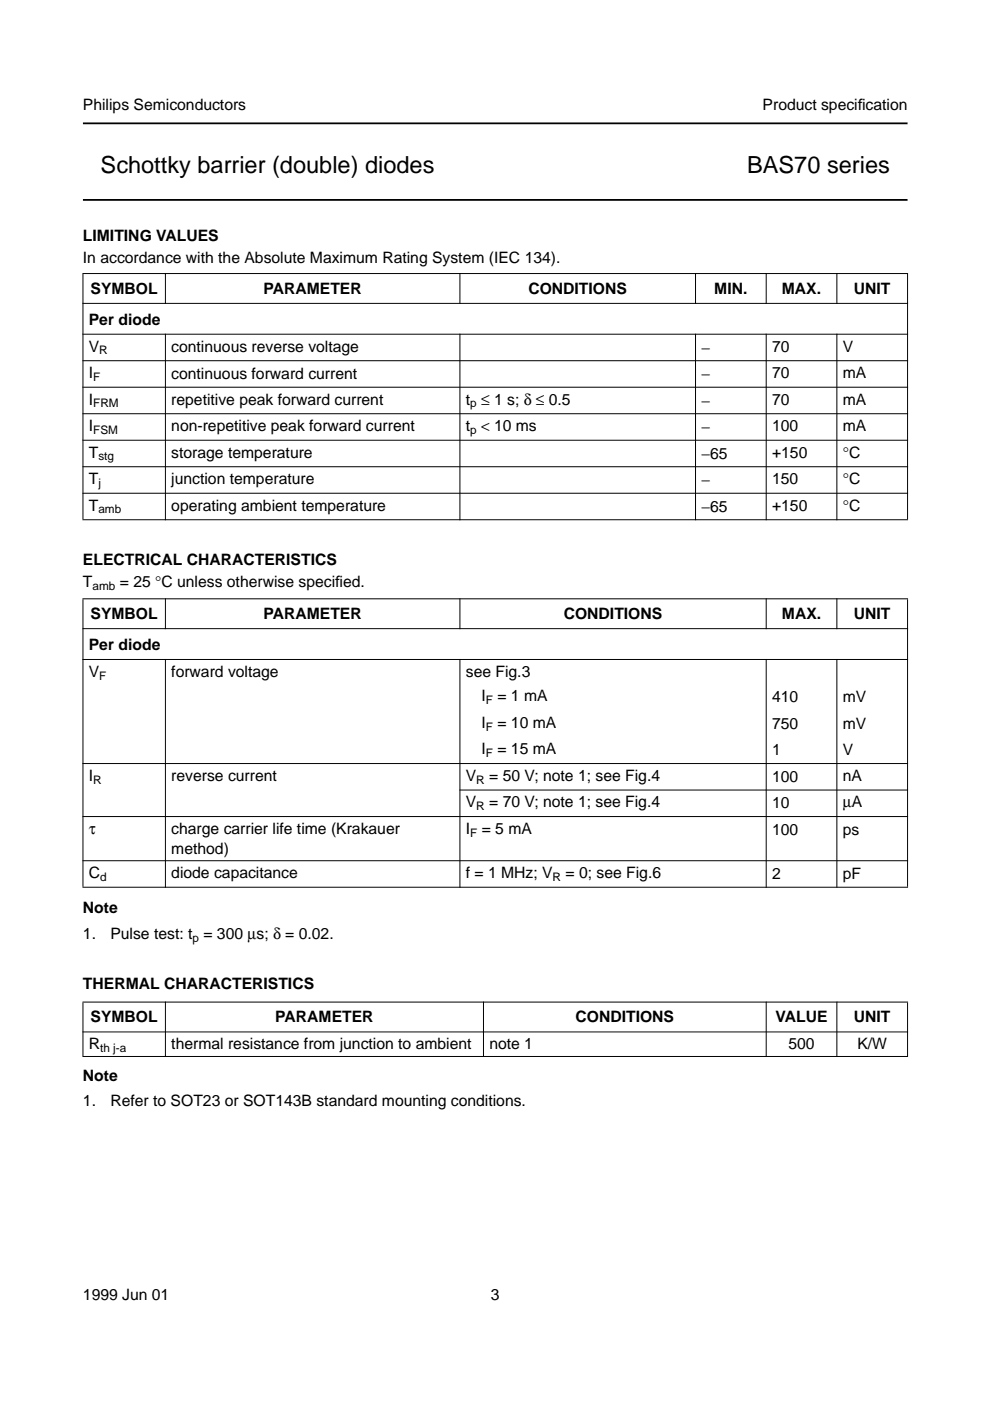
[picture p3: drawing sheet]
<svg xmlns="http://www.w3.org/2000/svg" width="210mm" height="297mm" viewBox="0 0 210 297" stroke-linecap="round" stroke-linejoin="round" font-family="sans-serif">
<defs><g id="words">
<g font-size="5">
<text x="21.3" y="36.6">Schottky barrier (double) diodes</text>
<text x="158.4" y="36.6">BAS70 series</text>
</g>
<g font-size="3.3">
<text x="17.6" y="23.4">Philips Semiconductors</text>
<text x="161.7" y="23.4">Product specif</text>
<text x="181.9" y="23.4">ication</text>
<text x="17.6" y="51.1">LIMITING VALUES</text>
<text x="17.6" y="55.8">In accordance with the Absolute Maximum Rating System (IEC 134).</text>
<text x="19.2" y="62.3">SYMBOL</text>
<text x="55.9" y="62.3">PARAMETER</text>
<text x="112" y="62.3">CONDITIONS</text>
<text x="151.4" y="62.3">MIN.</text>
<text x="165.8" y="62.3">MAX.</text>
<text x="181" y="62.3">UNIT</text>
<text x="18.8" y="68.8">Per diode</text>
<text x="18.8" y="74.5">V</text>
<text x="36.3" y="74.5">continuous reverse voltage</text>
<text x="148.7" y="74.7">−</text>
<text x="163.7" y="74.5">70</text>
<text x="178.7" y="74.5">V</text>
<text x="18.8" y="80.2">I</text>
<text x="36.3" y="80.4">continuous forward current</text>
<text x="148.7" y="80.4">−</text>
<text x="163.7" y="80.2">70</text>
<text x="178.7" y="80.2">mA</text>
<text x="18.8" y="85.8">I</text>
<text x="36.3" y="85.8">repetitive peak forward current</text>
<text x="98.8" y="85.8">t ≤ 1 s; δ ≤ 0.5</text>
<text x="148.7" y="86">−</text>
<text x="163.7" y="85.8">70</text>
<text x="178.7" y="85.8">mA</text>
<text x="18.8" y="91.4">I</text>
<text x="36.3" y="91.4">non-repetitive peak forward current</text>
<text x="98.8" y="91.4">t &lt; 10 ms</text>
<text x="148.7" y="91.6">−</text>
<text x="163.7" y="91.4">100</text>
<text x="178.7" y="91.4">mA</text>
<text x="18.8" y="97">T</text>
<text x="36.3" y="97">storage temperature</text>
<text x="148.7" y="97.2">−65</text>
<text x="163.7" y="97">+150</text>
<text x="178.7" y="97">°C</text>
<text x="18.8" y="102.6">T</text>
<text x="36.3" y="102.6">junction temperature</text>
<text x="148.7" y="102.8">−</text>
<text x="163.7" y="102.6">150</text>
<text x="178.7" y="102.6">°C</text>
<text x="18.8" y="108.3">T</text>
<text x="36.3" y="108.3">operating ambient temperature</text>
<text x="148.7" y="108.5">−65</text>
<text x="163.7" y="108.3">+150</text>
<text x="178.7" y="108.3">°C</text>
<text x="17.6" y="119.7">ELECTRICAL CHARACTERISTICS</text>
<text x="17.6" y="124.5">T</text>
<text x="25.4" y="124.5">= 25 °C unless otherwise specif</text>
<text x="71.1" y="124.5">ied.</text>
<text x="19.2" y="131.3">SYMBOL</text>
<text x="55.9" y="131.3">PARAMETER</text>
<text x="119.5" y="131.3">CONDITIONS</text>
<text x="165.8" y="131.3">MAX.</text>
<text x="181" y="131.3">UNIT</text>
<text x="18.8" y="137.8">Per diode</text>
<text x="18.8" y="143.5">V</text>
<text x="36.3" y="143.5">forward voltage</text>
<text x="98.8" y="143.5">see Fig.3</text>
<text x="102.1" y="148.7">I</text>
<text x="105.5" y="148.7">= 1 mA</text>
<text x="163.7" y="148.9">410</text>
<text x="178.7" y="148.9">mV</text>
<text x="102.1" y="154.3">I</text>
<text x="105.5" y="154.3">= 10 mA</text>
<text x="163.7" y="154.5">750</text>
<text x="178.7" y="154.5">mV</text>
<text x="102.1" y="159.9">I</text>
<text x="105.5" y="159.9">= 15 mA</text>
<text x="163.7" y="160.1">1</text>
<text x="178.7" y="160.1">V</text>
<text x="18.8" y="165.6">I</text>
<text x="36.3" y="165.6">reverse current</text>
<text x="98.8" y="165.6">V</text>
<text x="103.7" y="165.6">= 50 V; note 1; see Fig.4</text>
<text x="163.7" y="165.8">100</text>
<text x="178.7" y="165.6">nA</text>
<text x="98.8" y="171.2">V</text>
<text x="103.7" y="171.2">= 70 V; note 1; see Fig.4</text>
<text x="163.7" y="171.4">10</text>
<text x="178.7" y="171.2">µA</text>
<text x="18.8" y="176.8">τ</text>
<text x="36.3" y="176.8">charge carrier life time (Krakauer</text>
<text x="98.8" y="176.8">I</text>
<text x="102.1" y="176.8">= 5 mA</text>
<text x="163.7" y="177">100</text>
<text x="178.7" y="177">ps</text>
<text x="36.3" y="181">method)</text>
<text x="18.8" y="186.2">C</text>
<text x="36.3" y="186.2">diode capacitance</text>
<text x="98.8" y="186.2">f = 1 MHz; V</text>
<text x="119.9" y="186.2">= 0; see Fig.6</text>
<text x="163.7" y="186.4">2</text>
<text x="178.7" y="186.4">pF</text>
<text x="17.6" y="193.7">Note</text>
<text x="17.6" y="199.1">1.</text>
<text x="23.4" y="199.1">Pulse test: t = 300 µs; δ = 0.02.</text>
<text x="17.6" y="209.7">THERMAL CHARACTERISTICS</text>
<text x="19.2" y="216.8">SYMBOL</text>
<text x="58.4" y="216.8">PARAMETER</text>
<text x="122" y="216.8">CONDITIONS</text>
<text x="164.4" y="216.8">VALUE</text>
<text x="181" y="216.8">UNIT</text>
<text x="18.8" y="222.5">R</text>
<text x="36.3" y="222.5">thermal resistance from junction to ambient</text>
<text x="103.8" y="222.5">note 1</text>
<text x="167.2" y="222.5">500</text>
<text x="181.8" y="222.5">K/W</text>
<text x="17.6" y="229.1">Note</text>
<text x="17.6" y="234.5">1.</text>
<text x="23.4" y="234.5">Refer to SOT23 or SOT143B standard mounting conditions.</text>
<text x="17.6" y="275.6">1999 Jun 01</text>
<text x="104.1" y="275.6">3</text>
</g>
<g font-size="2.5">
<text x="21.1" y="75.1">R</text>
<text x="19.8" y="80.8">F</text>
<text x="19.8" y="86.4">FRM</text>
<text x="99.7" y="86.4">p</text>
<text x="19.8" y="92">FSM</text>
<text x="99.7" y="92">p</text>
<text x="20.9" y="97.6">stg</text>
<text x="20.9" y="103.2">j</text>
<text x="20.9" y="108.9">amb</text>
<text x="19.6" y="125.1">amb</text>
<text x="21.1" y="144.1">F</text>
<text x="103" y="149.3">F</text>
<text x="103" y="154.9">F</text>
<text x="103" y="160.5">F</text>
<text x="19.8" y="166.2">R</text>
<text x="101" y="166.2">R</text>
<text x="101" y="171.8">R</text>
<text x="99.7" y="177.4">F</text>
<text x="21.2" y="186.8">d</text>
<text x="117.2" y="186.8">R</text>
<text x="40.8" y="199.7">p</text>
<text x="21.2" y="223.1">th j-a</text>
</g>
</g></defs>
<path d="M17.6 26.2h174.8M17.6 42.4h174.8" fill="none" stroke="#000" stroke-width=".38"/>
<g fill="#000" stroke="#000" stroke-width=".21">
<path d="M17.5 58h175zM35.1 57.9v6.5zM97.5 57.9v6.5zM147.5 57.9v6.5zM162.5 57.9v6.5zM177.4 57.9v6.5zM17.5 64.3h175zM17.5 70.9h175zM17.5 76.5h175zM17.5 82.1h175zM17.5 87.7h175zM17.5 93.3h175z"/>
<path d="M17.5 99h175zM17.6 58.1v52zM35.1 70.8v39.5zM97.5 70.8v39.5zM147.5 70.8v39.5zM162.5 70.8v39.5zM177.4 70.8v39.5zM192.4 58.1v52zM17.5 104.6h175zM17.5 110.2h175zM35.1 126.9v6.5zM97.5 126.9v6.5z"/>
<path d="M162.5 126.9v6.5zM177.4 126.9v6.5zM17.5 127h175zM17.5 133.3h175zM17.5 139.8h175zM17.5 161.9h175zM97.4 167.5h95.1zM17.5 173.1h175zM17.6 127.1v60.9zM35.1 139.7v48.5zM97.5 139.7v48.5zM162.5 139.7v48.5z"/>
<path d="M177.4 139.7v48.5zM192.4 127.1v60.9zM17.5 182.5h175zM17.5 188.1h175zM17.5 212.5h175zM17.5 218.8h175zM17.6 212.6v11.3zM35.1 212.4v11.7zM102.5 212.4v11.7zM162.5 212.4v11.7zM177.4 212.4v11.7zM192.4 212.6v11.3z"/>
<path d="M17.5 224h175z"/>
</g>
<use href="#words"/>
</svg>
